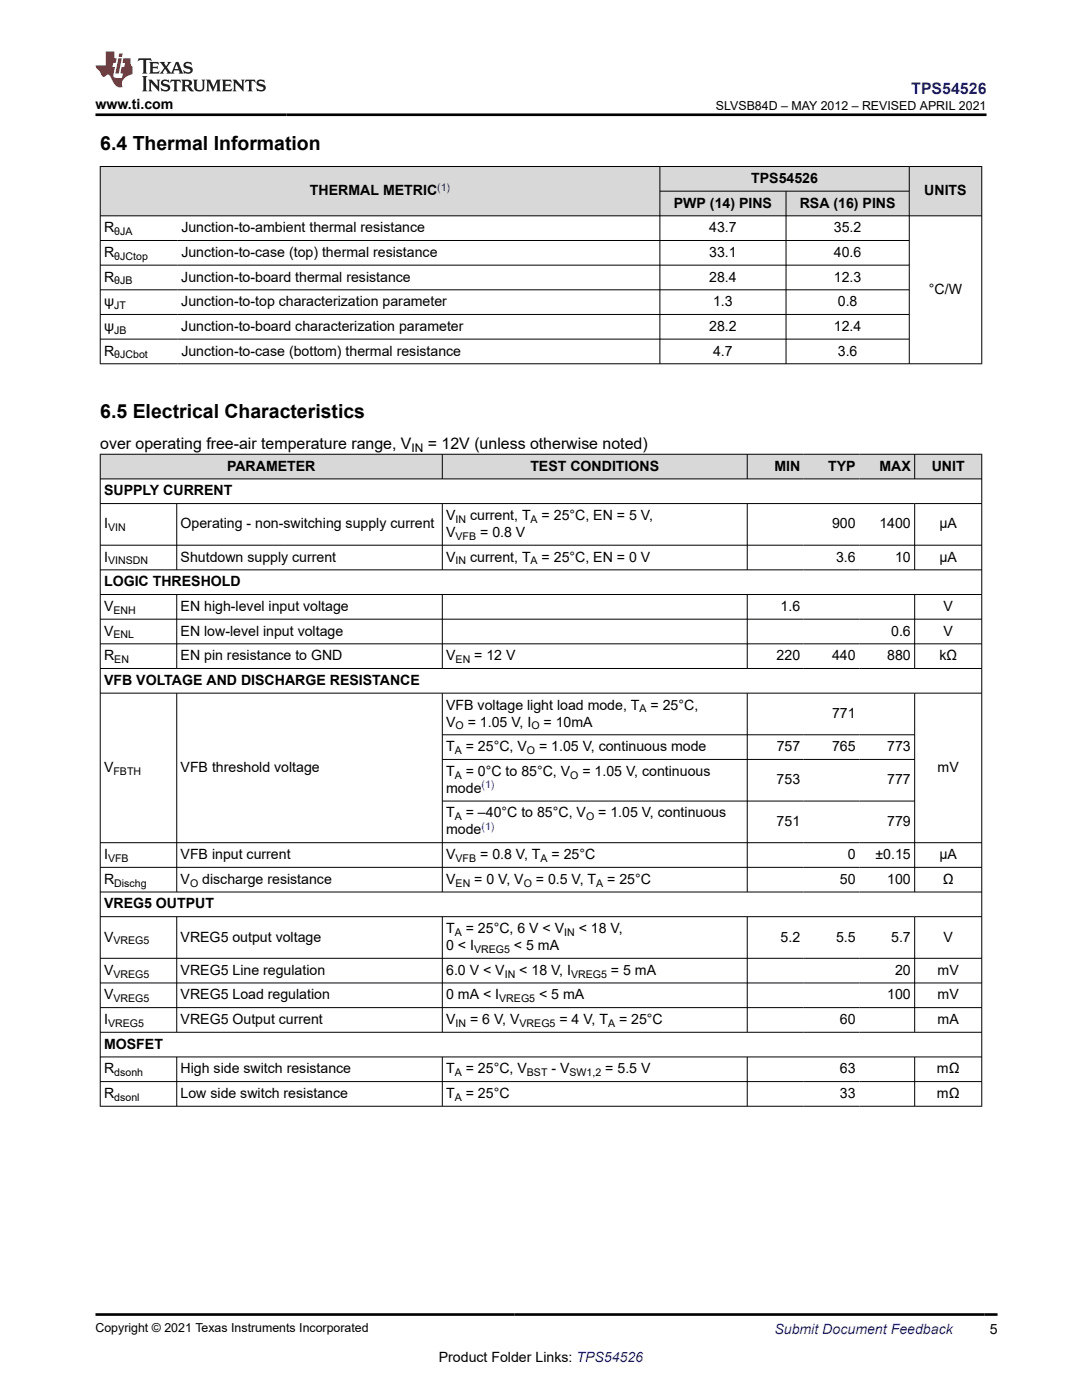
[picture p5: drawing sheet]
<svg xmlns="http://www.w3.org/2000/svg" width="216mm" height="279mm" viewBox="0 0 216 279" stroke-linecap="round" stroke-linejoin="round" font-family="sans-serif">
<defs><g id="words">
<g font-size="3.9">
<text x="20" y="29.9">6.4 Thermal Information</text>
<text x="20" y="83.5">6.5 Electrical Characteristics</text>
</g>
<text font-size="3.2" fill="#00f" x="181.8" y="18.7">TPS54526</text>
<g font-size="3.2">
<text x="20" y="89.6">over operating free-air temperature range, V</text>
<text x="85.4" y="89.6">= 12V (unless otherwise noted)</text>
</g>
<g font-size="2.8">
<text x="19.1" y="21.8">www.ti.com</text>
<text x="61.8" y="39">THERMAL METRIC</text>
<text x="134.5" y="41.4">PWP (14) PINS</text>
<text x="149.9" y="36.5">TPS54526</text>
<text x="159.6" y="41.4">RSA (16) PINS</text>
<text x="184.4" y="39">UNITS</text>
<text x="20.8" y="46.3">R</text>
<text x="36.2" y="46.3">Junction-to-ambient thermal resistance</text>
<text x="141.5" y="46.3">43.7</text>
<text x="166.4" y="46.3">35.2</text>
<text x="20.8" y="51.3">R</text>
<text x="36.2" y="51.3">Junction-to-case (top) thermal resistance</text>
<text x="141.5" y="51.3">33.1</text>
<text x="166.4" y="51.3">40.6</text>
<text x="20.8" y="56.2">R</text>
<text x="36.2" y="56.2">Junction-to-board thermal resistance</text>
<text x="141.5" y="56.2">28.4</text>
<text x="166.4" y="56.2">12.3</text>
<text x="185.4" y="58.7">°C/W</text>
<text x="20.8" y="61.1">ψ</text>
<text x="36.2" y="61.1">Junction-to-top characterization parameter</text>
<text x="142.3" y="61.1">1.3</text>
<text x="167.2" y="61.1">0.8</text>
<text x="20.8" y="66">ψ</text>
<text x="20.8" y="71">R</text>
<text x="36.2" y="66">Junction-to-board characterization parameter</text>
<text x="36.2" y="71">Junction-to-case (bottom) thermal resistance</text>
<text x="141.5" y="66">28.2</text>
<text x="142.3" y="71">4.7</text>
<text x="166.4" y="66">12.4</text>
<text x="167.2" y="71">3.6</text>
<text x="45.3" y="93.9">PARAMETER</text>
<text x="105.8" y="93.9">TEST CONDITIONS</text>
<text x="154.5" y="93.9">MIN</text>
<text x="165.3" y="93.9">TYP</text>
<text x="175.5" y="93.9">MAX</text>
<text x="185.9" y="93.9">UNIT</text>
<text x="20.8" y="98.8">SUPPLY CURRENT</text>
<text x="20.8" y="105.5">I</text>
<text x="36" y="105.5">Operating - non-switching supply current</text>
<text x="89" y="107.2">V</text>
<text x="89" y="103.8">V</text>
<text x="93.8" y="103.8">current, T</text>
<text x="95.8" y="107.2">= 0.8 V</text>
<text x="108.1" y="103.8">= 25°C, EN = 5 V,</text>
<text x="166" y="105.5">900</text>
<text x="175.5" y="105.5">1400</text>
<text x="187.5" y="105.5">μA</text>
<text x="20.8" y="112.1">I</text>
<text x="36" y="112.1">Shutdown supply current</text>
<text x="89" y="112.1">V</text>
<text x="93.8" y="112.1">current, T</text>
<text x="108.1" y="112.1">= 25°C, EN = 0 V</text>
<text x="166.8" y="112.1">3.6</text>
<text x="178.6" y="112.1">10</text>
<text x="187.5" y="112.1">μA</text>
<text x="20.8" y="117">LOGIC THRESHOLD</text>
<text x="20.8" y="121.9">V</text>
<text x="36" y="121.9">EN high-level input voltage</text>
<text x="155.8" y="121.9">1.6</text>
<text x="188.3" y="121.9">V</text>
<text x="20.8" y="131.8">R</text>
<text x="20.8" y="126.8">V</text>
<text x="36" y="126.8">EN low-level input voltage</text>
<text x="36" y="131.8">EN pin resistance to GND</text>
<text x="89" y="131.8">V</text>
<text x="94.6" y="131.8">= 12 V</text>
<text x="155" y="131.8">220</text>
<text x="166" y="131.8">440</text>
<text x="177" y="131.8">880</text>
<text x="177.8" y="126.8">0.6</text>
<text x="187.4" y="131.8">kΩ</text>
<text x="188.3" y="126.8">V</text>
<text x="20.8" y="136.7">VFB VOLTAGE AND DISCHARGE RESISTANCE</text>
<text x="89" y="141.6">VFB voltage light load mode, T</text>
<text x="129.8" y="141.6">= 25°C,</text>
<text x="166" y="143.3">771</text>
<text x="89" y="145">V</text>
<text x="89" y="149.9">T</text>
<text x="92.9" y="149.9">= 25°C, V</text>
<text x="93.3" y="145">= 1.05 V, I</text>
<text x="107.6" y="149.9">= 1.05 V, continuous mode</text>
<text x="108.5" y="145">= 10mA</text>
<text x="155" y="149.9">757</text>
<text x="166" y="149.9">765</text>
<text x="177" y="149.9">773</text>
<text x="20.8" y="154.1">V</text>
<text x="36" y="154.1">VFB threshold voltage</text>
<text x="89" y="154.8">T</text>
<text x="92.9" y="154.8">= 0°C to 85°C, V</text>
<text x="116.2" y="154.8">= 1.05 V, continuous</text>
<text x="187.1" y="154.1">mV</text>
<text x="89" y="158.2">mode</text>
<text x="155" y="156.5">753</text>
<text x="177" y="156.5">777</text>
<text x="89" y="166.5">mode</text>
<text x="89" y="163.1">T</text>
<text x="92.9" y="163.1">= –40°C to 85°C, V</text>
<text x="119.4" y="163.1">= 1.05 V, continuous</text>
<text x="155" y="164.8">751</text>
<text x="177" y="164.8">779</text>
<text x="20.8" y="171.5">I</text>
<text x="36" y="171.5">VFB input current</text>
<text x="89" y="171.5">V</text>
<text x="95.8" y="171.5">= 0.8 V, T</text>
<text x="110.1" y="171.5">= 25°C</text>
<text x="169.2" y="171.5">0</text>
<text x="174.7" y="171.5">±0.15</text>
<text x="187.5" y="171.5">μA</text>
<text x="20.8" y="176.4">R</text>
<text x="36" y="176.4">V</text>
<text x="40.3" y="176.4">discharge resistance</text>
<text x="89" y="176.4">V</text>
<text x="94.6" y="176.4">= 0 V, V</text>
<text x="106.9" y="176.4">= 0.5 V, T</text>
<text x="121.2" y="176.4">= 25°C</text>
<text x="167.6" y="176.4">50</text>
<text x="177" y="176.4">100</text>
<text x="188.1" y="176.4">Ω</text>
<text x="20.8" y="181.3">VREG5 OUTPUT</text>
<text x="20.8" y="187.9">V</text>
<text x="36" y="187.9">VREG5 output voltage</text>
<text x="89" y="186.2">T</text>
<text x="89" y="189.6">0 &lt; I</text>
<text x="92.9" y="186.2">= 25°C, 6 V &lt; V</text>
<text x="102.6" y="189.6">&lt; 5 mA</text>
<text x="115.5" y="186.2">&lt; 18 V,</text>
<text x="155.8" y="187.9">5.2</text>
<text x="166.8" y="187.9">5.5</text>
<text x="177.8" y="187.9">5.7</text>
<text x="188.3" y="187.9">V</text>
<text x="20.8" y="194.5">V</text>
<text x="36" y="194.5">VREG5 Line regulation</text>
<text x="89" y="194.5">6.0 V &lt; V</text>
<text x="103.6" y="194.5">&lt; 18 V, I</text>
<text x="121.9" y="194.5">= 5 mA</text>
<text x="178.6" y="194.5">20</text>
<text x="187.1" y="194.5">mV</text>
<text x="20.8" y="199.4">V</text>
<text x="36" y="199.4">VREG5 Load regulation</text>
<text x="89" y="199.4">0 mA &lt; I</text>
<text x="107.6" y="199.4">&lt; 5 mA</text>
<text x="177" y="199.4">100</text>
<text x="187.1" y="199.4">mV</text>
<text x="20.8" y="209.3">MOSFET</text>
<text x="20.8" y="204.4">I</text>
<text x="36" y="204.4">VREG5 Output current</text>
<text x="89" y="204.4">V</text>
<text x="93.8" y="204.4">= 6 V, V</text>
<text x="111.6" y="204.4">= 4 V, T</text>
<text x="123.5" y="204.4">= 25°C</text>
<text x="167.6" y="204.4">60</text>
<text x="187.1" y="204.4">mA</text>
<text x="20.8" y="214.2">R</text>
<text x="36" y="214.2">High side switch resistance</text>
<text x="89" y="214.2">T</text>
<text x="92.9" y="214.2">= 25°C, V</text>
<text x="110" y="214.2">- V</text>
<text x="120.8" y="214.2">= 5.5 V</text>
<text x="167.6" y="214.2">63</text>
<text x="186.9" y="214.2">mΩ</text>
<text x="20.8" y="219.1">R</text>
<text x="36" y="219.1">Low side switch resistance</text>
<text x="89" y="219.1">T</text>
<text x="92.9" y="219.1">= 25°C</text>
<text x="167.6" y="219.1">33</text>
<text x="186.9" y="219.1">mΩ</text>
<text x="197.5" y="266.1">5</text>
<text x="87.6" y="271.7">Product Folder Links: TPS54526</text>
</g>
<text font-size="2.8" fill="#00f" x="154.5" y="266.2">Submit Document Feedback</text>
<g font-size="2.5">
<text x="142.9" y="21.9">SLVSB84D – MAY 2012 – REVISED APRIL 2021</text>
<text x="19.1" y="265.9">Copyright © 2021 Texas Instruments Incorporated</text>
</g>
<text font-size="2.4" x="82.1" y="90.2">IN</text>
<g font-size="2.1" fill="#00f">
<text x="87.2" y="38">(1)</text>
<text x="96.1" y="157.3">(1)</text>
<text x="96.1" y="165.6">(1)</text>
</g>
<g font-size="2.1">
<text x="22.8" y="46.9">θJA</text>
<text x="22.8" y="51.8">θJCtop</text>
<text x="22.8" y="56.8">θJB</text>
<text x="22.8" y="61.7">JT</text>
<text x="22.8" y="66.6">JB</text>
<text x="22.8" y="71.5">θJCbot</text>
<text x="21.6" y="106">VIN</text>
<text x="90.9" y="107.7">VFB</text>
<text x="90.9" y="104.3">IN</text>
<text x="105.9" y="104.3">A</text>
<text x="21.6" y="112.6">VINSDN</text>
<text x="90.9" y="112.6">IN</text>
<text x="105.9" y="112.6">A</text>
<text x="22.6" y="122.5">ENH</text>
<text x="22.6" y="127.4">ENL</text>
<text x="22.8" y="132.3">EN</text>
<text x="90.9" y="132.3">EN</text>
<text x="127.6" y="142.2">A</text>
<text x="90.9" y="145.6">O</text>
<text x="106" y="145.6">O</text>
<text x="22.6" y="154.6">FBTH</text>
<text x="90.7" y="150.5">A</text>
<text x="90.7" y="155.4">A</text>
<text x="105.1" y="150.5">O</text>
<text x="113.8" y="155.4">O</text>
<text x="90.7" y="163.7">A</text>
<text x="116.9" y="163.7">O</text>
<text x="21.6" y="172">VFB</text>
<text x="90.9" y="172">VFB</text>
<text x="107.9" y="172">A</text>
<text x="22.8" y="176.9">Dischg</text>
<text x="37.9" y="176.9">O</text>
<text x="90.9" y="176.9">EN</text>
<text x="104.5" y="176.9">O</text>
<text x="119" y="176.9">A</text>
<text x="22.7" y="188.5">VREG5</text>
<text x="90.7" y="186.8">A</text>
<text x="94.6" y="190.2">VREG5</text>
<text x="112.6" y="186.8">IN</text>
<text x="22.6" y="195.1">VREG5</text>
<text x="100.7" y="195.1">IN</text>
<text x="113.9" y="195.1">VREG5</text>
<text x="22.6" y="200">VREG5</text>
<text x="99.6" y="200">VREG5</text>
<text x="21.6" y="204.9">VREG5</text>
<text x="90.9" y="204.9">IN</text>
<text x="103.7" y="204.9">VREG5</text>
<text x="121.3" y="204.9">A</text>
<text x="22.8" y="214.8">dsonh</text>
<text x="90.7" y="214.8">A</text>
<text x="105.1" y="214.8">BST</text>
<text x="113.6" y="214.8">SW1,2</text>
<text x="22.8" y="219.7">dsonl</text>
<text x="90.7" y="219.7">A</text>
</g>
</g></defs>
<g fill="#d8d8d8">
<path d="M20 33.2h175.9v5h-175.9z" fill-rule="evenodd"/>
<path d="M20.1 33.3h111.5v9.7h-111.5z" fill-rule="evenodd"/>
<path d="M131.7 33.3h49.7v4.8h-49.7z" fill-rule="evenodd"/>
<path d="M181.5 33.3h14.3v9.7h-14.3z" fill-rule="evenodd"/>
<path d="M131.7 38.2h25.1v4.8h-25.1z" fill-rule="evenodd"/>
<path d="M156.9 38.2h24.5v4.8h-24.5z" fill-rule="evenodd"/>
</g>
<g fill="none" stroke="#000" stroke-width=".2">
<path d="M19.9 33.2h176.1M20 33.2v39.5M131.7 38.2h49.8M131.7 33.2v39.5M156.8 38.2v34.5M181.4 33.2v39.5M195.9 33.2v39.5M19.9 43.1h176.1M19.9 48h161.6M19.9 52.9h161.6M19.9 57.8h161.6M19.9 72.6h176.1"/>
<path d="M19.9 62.8h161.6M19.9 67.7h161.6"/>
</g>
<g fill="#d8d8d8">
<path d="M20 90.7h175.9v4.9h-175.9z" fill-rule="evenodd"/>
<path d="M20.1 90.7h68.1v4.8h-68.1z" fill-rule="evenodd"/>
<path d="M88.3 90.7h60.7v4.8h-60.7z" fill-rule="evenodd"/>
<path d="M149.2 90.7h11.2v4.8h-11.2z" fill-rule="evenodd"/>
<path d="M160.4 90.7h11.1v4.8h-11.1z" fill-rule="evenodd"/>
<path d="M171.5 90.7h11v4.8h-11z" fill-rule="evenodd"/>
<path d="M182.6 90.7h13.2v4.8h-13.2z" fill-rule="evenodd"/>
</g>
<g fill="none" stroke="#000" stroke-width=".2">
<path d="M19.9 90.7h176.1M19.9 95.6h176.1M20 90.6v130.2M88.3 90.6v5M149.1 90.6v5M182.5 90.6v5M195.9 90.6v130.2M19.9 100.5h176.1M19.9 108.8h176.1M19.9 113.7h176.1M19.9 118.6h176.1M35.3 100.5v13.3"/>
<path d="M35.3 118.6v14.9M88.3 100.5v13.3M88.3 118.6v14.9M149.1 100.5v13.3M149.1 118.6v14.9M182.5 100.5v13.3M182.5 118.6v14.9M19.9 123.6h176.1M19.9 128.5h176.1M19.9 133.4h176.1M19.9 138.3h176.1M35.3 138.3v39.8"/>
<path d="M88.3 138.3v39.8M149.1 138.3v39.8M182.5 138.3v39.8M88.3 146.6h94.3M88.3 151.6h94.3M88.3 159.9h94.3M19.9 168.2h176.1M19.9 173.1h176.1M19.9 178h176.1M19.9 182.9h176.1M19.9 191.2h176.1M19.9 196.2h176.1"/>
<path d="M35.3 182.9v23.2M88.3 182.9v23.2M149.1 182.9v23.2M182.5 182.9v23.2M19.9 201.1h176.1M19.9 206h176.1M19.9 210.9h176.1M19.9 215.9h176.1M35.3 210.9v9.9M88.3 210.9v9.9M149.1 210.9v9.9M182.5 210.9v9.9"/>
<path d="M19.9 220.8h176.1"/>
</g>
<path d="M27.7 11.6l-.2 .6 .5-.2h.6v.1v2.2l-.2 .4h1l-.2-.4v-2.2v-.1h.5l.5 .2-.1-.6zM29.8 12.4l.2 .3v1.6l-.2 .4h1.9l.1-.6a1.08 1.08 0 0 1-1.3 .2v-.7h.6l.4 .2v-.7l-.4 .2h-.6v-.5l.2-.2a1 1 0 0 1 1 .3l-.1-.5zM31.8 12.4l1 1.1-1 1.2h.9l-.2-.2 .4-.8 .5 .8-.2 .2h1.6l-.2-.2 .1-.5h1l.1 .5-.1 .2h.9l-.2-.4-.8-1.9h-.5l-1 2.1-.8-1.1 .9-1h-.8l.2 .2-.5 .6-.3-.6 .1-.2zM35.2 12.8l.4 1h-.8zM36.8 12.5a.65 .65 0 0 0-.2 .7 .65 .65 0 0 0 .6 .5l.7 .1 .1 .3a.79 .79 0 0 1-.7 .4 .79 .79 0 0 1-.7-.5l.1 .7 .2-.1a.93 .93 0 0 0 1.1 0 .93 .93 0 0 0 .4-.9 1.46 1.46 0 0 0-1.2-.6l-.1-.3a1.09 1.09 0 0 1 1.2 .2l-.2-.6-.1 .1-.6-.2zM28.4 15.2l.2 .4v2.2l-.2 .4h1l-.2-.4v-2.2l.2-.4zM29.6 15.9l.2 .4v1.5l-.2 .4h.8l-.3-.4v-1.3l1.7 1.8v-2l.2-.4h-.8l.2 .2 .1 1.1-1.2-1.3zM32.3 16a.65 .65 0 0 0-.2 .8 .65 .65 0 0 0 .7 .4l.6 .2 .1 .2a.79 .79 0 0 1-.7 .4 .79 .79 0 0 1-.7-.5l.1 .7 .2-.1a.93 .93 0 0 0 1.1 .1 .93 .93 0 0 0 .4-1 1.46 1.46 0 0 0-1.2-.5l-.1-.4a1.09 1.09 0 0 1 1.2 .2l-.2-.6-.1 .1-.6-.1zM34.1 15.9l-.1 .6a.63 .63 0 0 1 .7-.3l.1 1.6-.3 .4h1l-.2-.4v-1.6a.66 .66 0 0 1 .8 .3l-.1-.6zM36.2 15.9l.2 .4v1.5l-.2 .4h.9l-.2-.2v-.7h.5l.1 .2a.79 .79 0 0 0 1.2 .6l-1-.9a.61 .61 0 0 0 .6-.6 .61 .61 0 0 0-.5-.7zM36.9 16.2h.2a.47 .47 0 0 1 .5 .1 .47 .47 0 0 1 .1 .5l-.2 .1-.6 .1zM38.5 15.9l.2 .2a2.27 2.27 0 0 0 .4 2 1.04 1.04 0 0 0 1.7-.7v-1.3l.2-.2h-.8l.2 .4v1.1a.6 .6 0 0 1-.6 .6 .6 .6 0 0 1-.6-.6v-1.1l.3-.4zM41.1 15.9l.2 .4v1.5l-.2 .4h.7l-.2-.4v-1.4l.9 1.9 .8-1.9v1.4l-.2 .4h1l-.3-.4v-1.5l.3-.4h-.8l-.7 1.5-.7-1.5zM44.3 15.9l.2 .4v1.5l-.2 .4h1.9l.1-.6a1.09 1.09 0 0 1-1.3 .2v-.7h.6l.4 .2v-.6l-.4 .2h-.6v-.6l.2-.1a1.01 1.01 0 0 1 1 .3l-.1-.6zM46.4 15.9l.3 .4v1.5l-.3 .4h.8l-.2-.4v-1.3l1.6 1.8v-2l.2-.4h-.7l.2 .2v1.1l-1.2-1.3zM49 15.9l-.1 .6a.63 .63 0 0 1 .8-.3v1.6l-.3 .4h1l-.2-.4v-1.6a.66 .66 0 0 1 .8 .3l-.1-.6zM51.4 16a.65 .65 0 0 0-.2 .8 .65 .65 0 0 0 .6 .4l.6 .2 .2 .2a.79 .79 0 0 1-.8 .4 .79 .79 0 0 1-.6-.5l.1 .7 .2-.1a.93 .93 0 0 0 1 .1 .93 .93 0 0 0 .5-1 1.46 1.46 0 0 0-1.3-.5l-.1-.4a1.09 1.09 0 0 1 1.3 .2l-.2-.6-.2 .1-.5-.1z" fill="#231f20"/>
<path d="M21.1 10.3v2.7h-2v.4l.9 1a.95 .95 0 0 0 .9 .9 .59 .59 0 0 1 .6-.4 .59 .59 0 0 1 .5 .3l.4 .8a1.59 1.59 0 0 0 2.1 1.4 1.61 1.61 0 0 1 1-2.3l1-.3-.1-1.5a1.59 1.59 0 0 1-.4-1.7h-1.4l-.2 .9h.5l-.1 .9h-.5l-.2 .9v.3l.4 .1-.2 .9h-.6a.73 .73 0 0 1-1.1-.7l.3-1.5h-.5l.2-.9h.5l.2-.9h-.5v-1.3zM23.6 11.6l-.6 3.1h.7l.6-3.1zM23.8 10.7l-.1 .6h.7l.1-.6z" fill="#ed1c24"/>
<path d="M19.1 22.9h177.8M19 262.3h180" fill="none" stroke="#000" stroke-width=".53"/>
<use href="#words"/>
</svg>
